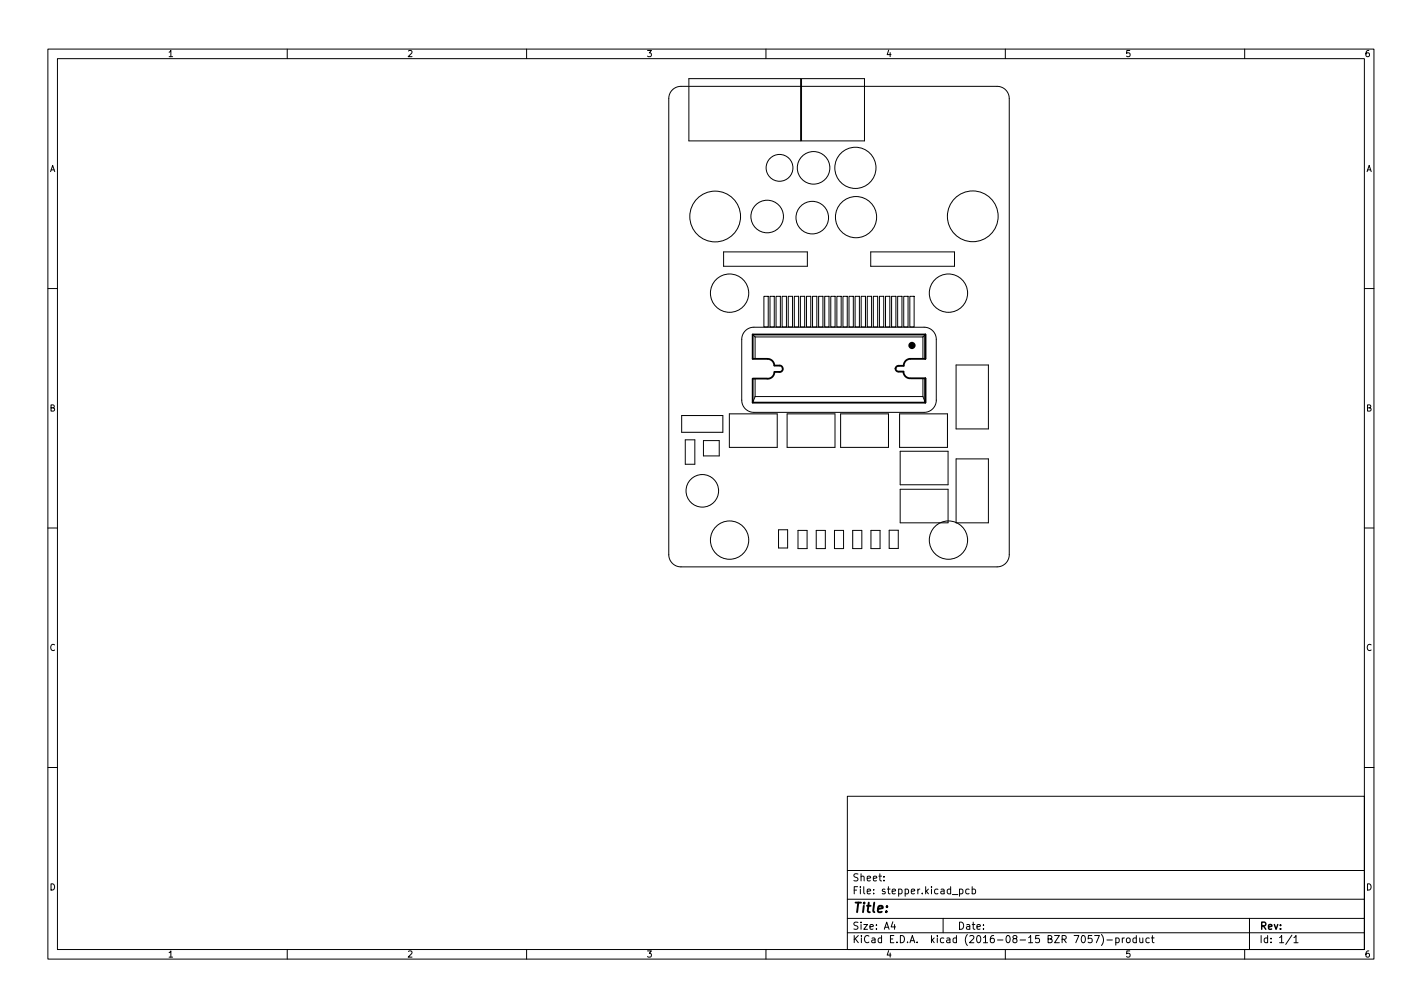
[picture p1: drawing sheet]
<svg xmlns="http://www.w3.org/2000/svg" width="297mm" height="210mm" viewBox="0 0 297 210" stroke-linecap="round" stroke-linejoin="round" font-family="sans-serif">
<defs><g id="words">
<text font-size="2.8" x="178" y="190.6">Title:</text>
<g font-size="2.1">
<text x="178" y="184">Sheet:</text>
<text x="178" y="186.7">File: stepper.kicad_pcb</text>
<text x="178" y="196.9">KiCad E.D.A. kicad (2016-08-15 BZR 7057)-product</text>
<text x="178" y="194.1">Size: A4</text>
<text x="200" y="194.1">Date:</text>
<text x="263" y="194.1">Rev:</text>
<text x="263" y="196.9">Id: 1/1</text>
</g>
<g font-size="1.8">
<text x="35" y="11.9">1</text>
<text x="85" y="11.9">2</text>
<text x="135" y="11.9">3</text>
<text x="185" y="11.9">4</text>
<text x="235" y="11.9">5</text>
<text x="285" y="11.9">6</text>
<text x="10.3" y="35.9">A</text>
<text x="285.3" y="35.9">A</text>
<text x="10.3" y="85.9">B</text>
<text x="285.3" y="85.9">B</text>
<text x="10.3" y="135.9">C</text>
<text x="285.3" y="135.9">C</text>
<text x="10.3" y="185.9">D</text>
<text x="285.3" y="185.9">D</text>
<text x="35" y="199.9">1</text>
<text x="85" y="199.9">2</text>
<text x="135" y="199.9">3</text>
<text x="185" y="199.9">4</text>
<text x="235" y="199.9">5</text>
<text x="285" y="199.9">6</text>
</g>
</g></defs>
<g fill="none" stroke="#000" stroke-width=".21">
<path d="M10 10.2h277v190.1h-277zM12 12.2h273v186.1h-273zM60 10.2v2M110 10.2v2M140.4 18.8l1-.6 .8-.2h66.1a2.54 2.54 0 0 1 2.5 2.6v95.2a2.54 2.54 0 0 1-2.5 2.6h-66.1a2.54 2.54 0 0 1-2.5-2.6v-95.2l.2-.9zM143.9 16.4h23.3v13h-23.3zM160 10.2v2M167.4 16.4h13.2v13h-13.2zM210 10.2v2M260 10.2v2M151.2 52.6h17.4v3h-17.4zM181.9 52.6h17.5v3h-17.5z"/>
<path d="M10 60.2h2M155.7 69.1l.9-.6 .9-.2h35.5a2.54 2.54 0 0 1 2.6 2.6v12.7a2.54 2.54 0 0 1-2.6 2.5h-35.5a2.54 2.54 0 0 1-2.6-2.5v-13l.3-.8zM157.2 69.8l.5 .6M157.7 70.4v4.5M157.7 79v3.8M157.7 70.4h35.1M159.6 61.9h.9v6.4h-.9zM160.8 61.9h.9v6.4h-.9zM162.1 61.9h.9v6.4h-.9zM163.4 61.9h.9v6.4h-.9zM164.6 61.9h1v6.4h-1zM165.9 61.9h.9v6.4h-.9z"/>
<path d="M167.2 61.9h.9v6.4h-.9zM168.5 61.9h.9v6.4h-.9zM169.7 61.9h.9v6.4h-.9zM171 61.9h.9v6.4h-.9zM172.3 61.9h.9v6.4h-.9zM173.5 61.9h.9v6.4h-.9zM174.8 61.9h.9v6.4h-.9zM176.1 61.9h.9v6.4h-.9zM177.3 61.9h1v6.4h-1zM178.6 61.9h.9v6.4h-.9zM179.9 61.9h.9v6.4h-.9zM181.2 61.9h.9v6.4h-.9z"/>
<path d="M182.4 61.9h.9v6.4h-.9zM183.7 61.9h.9v6.4h-.9zM185 61.9h.9v6.4h-.9zM186.2 61.9h.9v6.4h-.9zM187.5 61.9h.9v6.4h-.9zM188.8 61.9h.9v6.4h-.9zM190 61.9h1v6.4h-1zM192.8 70.4v4.5M192.8 79v3.8M193.3 69.8l-.5 .6M199.7 76.2h6.8v13.4h-6.8zM285 60.2h2"/>
<path d="M142.4 86.8h8.6v3.5h-8.6zM143.1 91.8h2v5.1h-2zM146.9 92h3.3v3.2h-3.3zM152.4 86.4h10v7h-10zM157.7 82.8h35.1M157.7 82.8l-.5 1.3M164.4 86.4h10v7h-10zM175.6 86.4h10v7h-10zM187.9 86.4h10v7h-10zM188 94.2h10v7h-10zM192.8 82.8l.5 1.3M199.7 95.8h6.8v13.4h-6.8z"/>
<path d="M10 110.2h2M162.6 110.6h1.9v3.8h-1.9zM166.7 110.7h1.9v3.8h-1.9zM170.5 110.7h1.9v3.8h-1.9zM174.3 110.7h1.9v3.8h-1.9zM178.1 110.7h1.9v3.8h-1.9zM181.9 110.7h1.9v3.8h-1.9zM185.7 110.7h1.9v3.8h-1.9zM188 102.2h10v7h-10zM285 110.2h2M10 160.2h2M177 166.3h108v32h-108z"/>
<path d="M285 160.2h2M60 198.3v2M110 198.3v2M160 198.3v2M177 194.8h108M177 191.8h108M177 187.8h108M177 181.8h108M184.6 183.8v.1M184.6 183v.1M186.5 192.5l-.4 1h1M186.9 193v1"/>
<path d="M197 191.8v3M200.4 185.7l.5-.1 .2 .3-.1 .7h-.6M200.4 185.6v1.5M202.4 185.7l-.4-.1-.3 .3 .2 .7h.5M203.1 185.7l.4-.1 .3 .3-.2 .7h-.5M203.1 185.1v1.5M210 198.3v2M228.1 195.3h-.7l-.1 .7 .2-.1 .5 .1 .1 .2v.5l-.2 .1-.6-.1M228.6 195.3h1l-.6 1.5M230.1 195.1a1.72 1.72 0 0 1 0 2.3M231.2 196.3h1.2M233.1 195.9l.4-.1 .3 .3-.2 .7h-.5"/>
<path d="M233.1 195.8v1.5M234.4 195.8v1M234.9 195.8l-.5 .3M235.4 195.9l.4-.1 .3 .3v.4l-.3 .3h-.4l-.1-.3zM237.4 195.9l-.5-.1-.3 .3 .2 .7h.6M237.4 195.3v1.5M238.1 195.8v1h.4l.2-.1M238.7 195.8v1M240.1 195.9l-.5-.1-.2 .3 .1 .7h.6M240.5 195.8h.6M240.7 195.3v1.3l.4 .2M260 198.3v2"/>
<path d="M261 191.8v6.5M269.9 195.3l-1.3 1.9M270.3 195.8l.4-.5v1.5M270.3 196.8h.8"/>
<circle cx="162.8" cy="35" r="2.8"/>
<circle cx="169.9" cy="35" r="3.4"/>
<circle cx="178.7" cy="35" r="4.3"/>
<circle cx="149.4" cy="45.2" r="5.3"/>
<circle cx="160.3" cy="45.2" r="3.4"/>
<circle cx="169.7" cy="45.4" r="3.4"/>
<circle cx="178.8" cy="45.3" r="4.3"/>
<circle cx="203.2" cy="45.2" r="5.3"/>
<circle cx="152.4" cy="61.2" r="4"/>
<circle cx="198.1" cy="61.2" r="4"/>
<circle cx="146.7" cy="102.5" r="3.4"/>
<circle cx="152.4" cy="112.8" r="4"/>
<circle cx="198.1" cy="112.8" r="4"/>
</g>
<circle cx="190.5" cy="72.1" r=".36" fill="none" stroke="#000" stroke-width=".8"/>
<g fill="none" stroke="#000" stroke-width=".38">
<path d="M157.2 79.1h3.1M160.3 74.9h-3.1v-5.1h36.1v5.1h-3.1M160.3 74.9a1.4 1.4 0 0 1 1.4 1.4M161.8 77.7a1.4 1.4 0 0 1-1.4 1.4M161.8 76.3h1.1M162.9 76.3l.4 .3 .2 .4M163.5 77.1l-.4 .5-1.3 .1M187.1 76.9l.1 .5 .4 .2M187.7 77.6h1a1.4 1.4 0 0 0 1.4 1.4M187.7 76.4h1.1M187.8 76.4l-.5 .1-.2 .5M190.2 74.9a1.4 1.4 0 0 0-1.4 1.4"/>
<path d="M190.2 79h3.1v5.1h-36.1v-5"/>
</g>
<use href="#words"/>
</svg>
